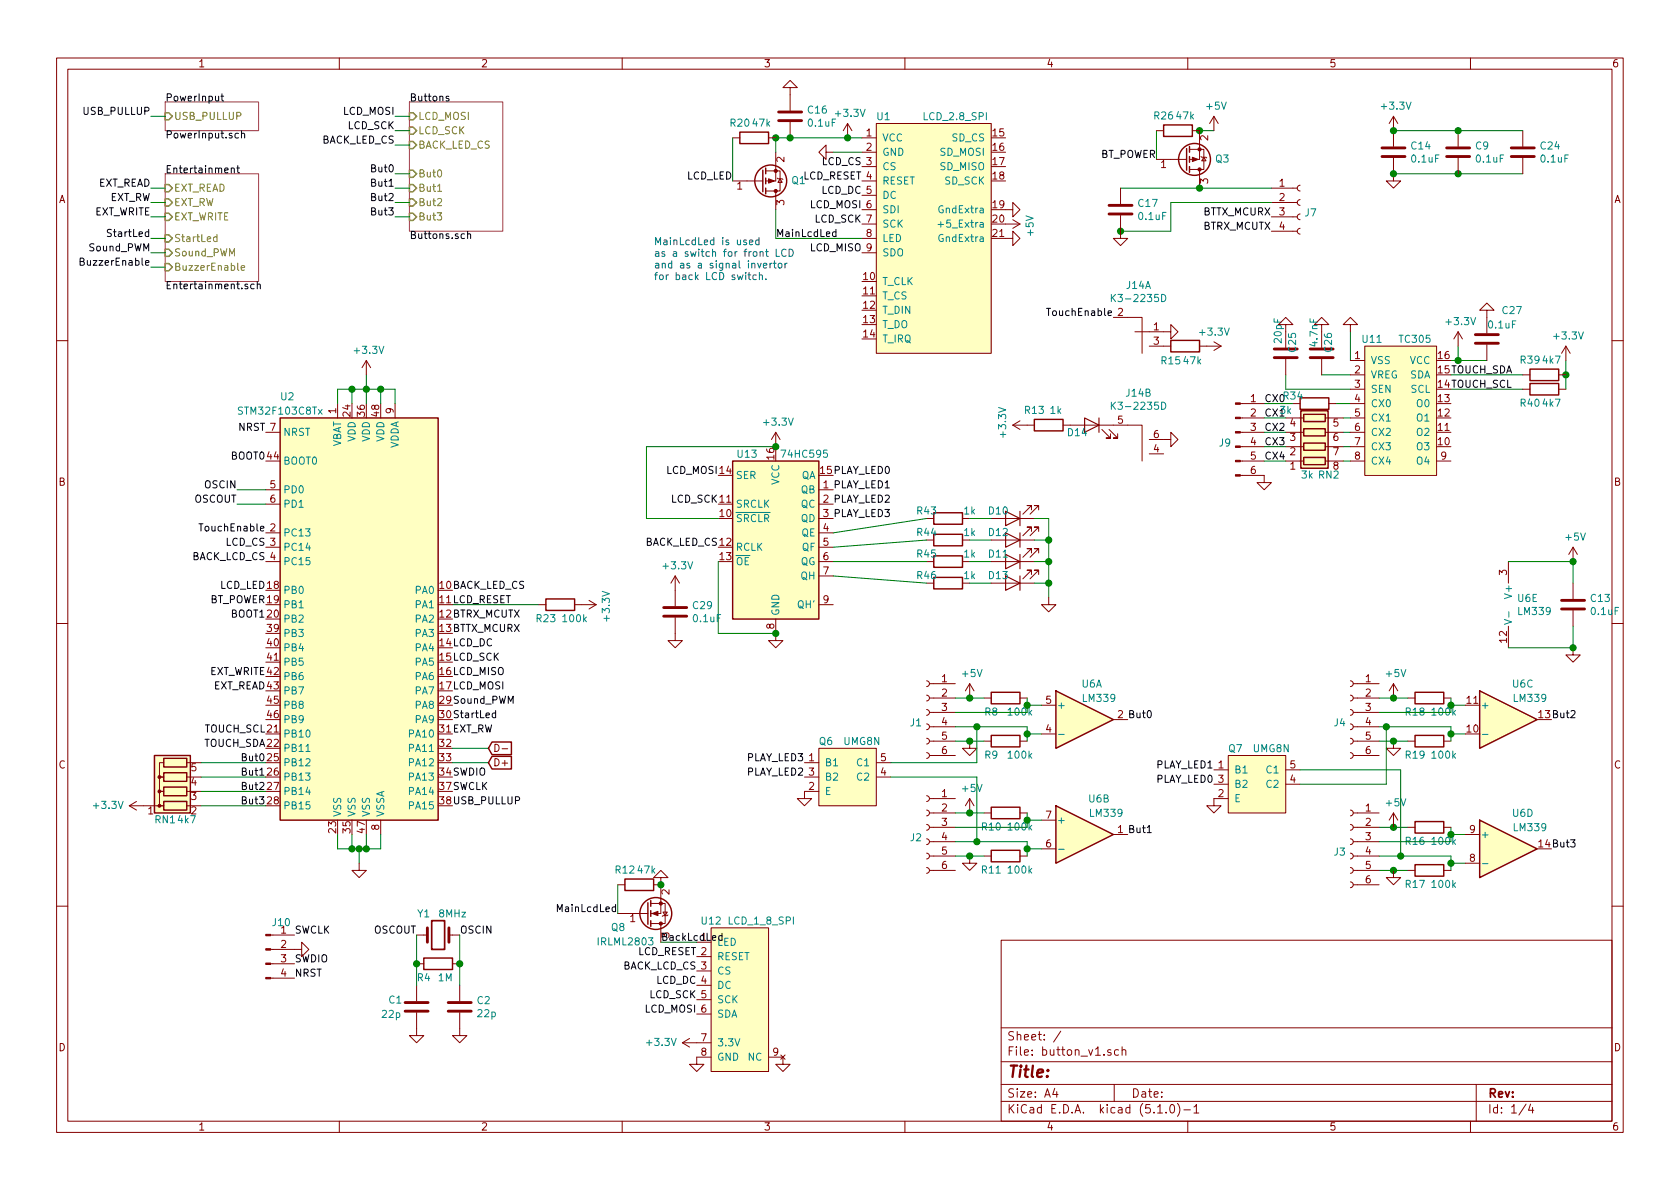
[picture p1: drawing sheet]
<svg xmlns="http://www.w3.org/2000/svg" width="297mm" height="210mm" viewBox="0 0 297 210" stroke-linecap="round" stroke-linejoin="round" font-family="sans-serif">
<defs><g id="words">
<text font-size="2.8" fill="#840000" x="178" y="190.5">Title:</text>
<g font-size="2.1" fill="#840000">
<text x="178" y="184">Sheet: /</text>
<text x="178" y="186.7">File: button_v1.sch</text>
<text x="178" y="196.9">KiCad E.D.A. kicad (5.1.0)-1</text>
<text x="178" y="194.1">Size: A4</text>
<text x="200" y="194.1">Date:</text>
<text x="263" y="194.1">Rev:</text>
<text x="263" y="196.9">Id: 1/4</text>
</g>
<g font-size="1.8" fill="#840000">
<text x="35" y="11.9">1</text>
<text x="85" y="11.9">2</text>
<text x="135" y="11.9">3</text>
<text x="185" y="11.9">4</text>
<text x="235" y="11.9">5</text>
<text x="285" y="11.9">6</text>
<text x="138.7" y="28.7" transform="rotate(-90 138.7 28.7)">2</text>
<text x="145.3" y="29.2">LCD_CS 3</text>
<text x="153.2" y="24.1">1</text>
<text x="153.2" y="26.7">2</text>
<text x="175.6" y="24.1">15</text>
<text x="175.6" y="26.7">16</text>
<text x="175.6" y="29.2">17</text>
<text x="205.3" y="29.7">1</text>
<text x="213.6" y="24.9" transform="rotate(-90 213.6 24.9)">2</text>
<text x="10.4" y="35.9">A</text>
<text x="130.3" y="33.5">1</text>
<text x="141.9" y="31.7">LCD_RESET 4</text>
<text x="145.2" y="34.3">LCD_DC 5</text>
<text x="175.6" y="31.7">18</text>
<text x="213.6" y="32.5" transform="rotate(-90 213.6 32.5)">3</text>
<text x="226.2" y="33">1</text>
<text x="226.2" y="35.6">2</text>
<text x="285.4" y="35.9">A</text>
<text x="138.7" y="36.3" transform="rotate(-90 138.7 36.3)">3</text>
<text x="143.3" y="36.8">LCD_MOSI 6</text>
<text x="144" y="39.4">LCD_SCK 7</text>
<text x="153.2" y="41.9">8</text>
<text x="175.6" y="36.8">19</text>
<text x="175.6" y="39.4">20</text>
<text x="175.6" y="41.9">21</text>
<text x="226.2" y="38.1">3</text>
<text x="226.2" y="40.6">4</text>
<text x="143.3" y="44.4">LCD_MISO 9</text>
<text x="152.7" y="49.5">10</text>
<text x="152.7" y="52.1">11</text>
<text x="152.7" y="54.6">12</text>
<text x="152.7" y="57.1">13</text>
<text x="152.7" y="59.7">14</text>
<text x="197.6" y="55.9">2</text>
<text x="204" y="58.4">1</text>
<text x="204" y="61">3</text>
<text x="239.5" y="63.5">1</text>
<text x="254.3" y="63.5">16</text>
<text x="221.1" y="71.1">1</text>
<text x="239.5" y="66">2</text>
<text x="239.5" y="68.6">3</text>
<text x="239.5" y="71.1">4</text>
<text x="254.3" y="71.1">13</text>
<text x="254.3" y="68.6">14TOUCH_SCL</text>
<text x="254.3" y="66">15TOUCH_SDA</text>
<text x="59.4" y="73.1" transform="rotate(-90 59.4 73.1)">1</text>
<text x="62" y="73.6" transform="rotate(-90 62 73.6)">24</text>
<text x="64.5" y="73.6" transform="rotate(-90 64.5 73.6)">36</text>
<text x="67.1" y="73.6" transform="rotate(-90 67.1 73.6)">48</text>
<text x="69.6" y="73.1" transform="rotate(-90 69.6 73.1)">9</text>
<text x="197.6" y="74.9">5</text>
<text x="204" y="77.5">6</text>
<text x="221.1" y="73.7">2</text>
<text x="221.1" y="76.2">3</text>
<text x="228.1" y="78">3</text>
<text x="228.1" y="75.4">4</text>
<text x="235.7" y="75.4">5</text>
<text x="235.7" y="78">6</text>
<text x="239.5" y="73.7">5</text>
<text x="239.5" y="76.2">6</text>
<text x="254.3" y="76.2">11</text>
<text x="254.3" y="73.7">12</text>
<text x="47.3" y="81.3">44</text>
<text x="136.9" y="81.2" transform="rotate(-90 136.9 81.2)">16</text>
<text x="204" y="80">4</text>
<text x="221.1" y="78.7">4</text>
<text x="221.1" y="81.3">5</text>
<text x="221.1" y="83.8">6</text>
<text x="228.1" y="83.1">1</text>
<text x="228.1" y="80.5">2</text>
<text x="235.7" y="80.5">7</text>
<text x="235.7" y="83.1">8</text>
<text x="239.5" y="78.7">7</text>
<text x="239.5" y="81.3">8</text>
<text x="254.3" y="78.7">10</text>
<text x="254.8" y="81.3">9</text>
<text x="10.4" y="85.9">B</text>
<text x="47.8" y="86.4">5</text>
<text x="47.8" y="88.9">6</text>
<text x="285.4" y="85.9">B</text>
<text x="47.8" y="94">2</text>
<text x="127.3" y="91.4">10</text>
<text x="145.6" y="94">4</text>
<text x="39.9" y="96.5">LCD_CS 3</text>
<text x="127.3" y="99.1">13</text>
<text x="145.6" y="96.5">5</text>
<text x="145.6" y="99.1">6</text>
<text x="145.6" y="101.6">7</text>
<text x="266.4" y="101.7" transform="rotate(-90 266.4 101.7)">3</text>
<text x="37" y="106.7">BT_POWER 19</text>
<text x="38.8" y="104.1">LCD_LED 18</text>
<text x="77.8" y="106.7">11LCD_RESET</text>
<text x="145.6" y="106.7">9</text>
<text x="47.3" y="109.2">20</text>
<text x="47.3" y="111.8">39</text>
<text x="77.8" y="109.2">12BTRX_MCUTX</text>
<text x="77.8" y="111.8">13BTTX_MCURX</text>
<text x="136.9" y="111.2" transform="rotate(-90 136.9 111.2)">8</text>
<text x="266.4" y="113.6" transform="rotate(-90 266.4 113.6)">12</text>
<text x="36.9" y="119.4">EXT_WRITE 42</text>
<text x="47.3" y="114.3">40</text>
<text x="47.3" y="116.8">41</text>
<text x="77.8" y="114.3">14LCD_DC</text>
<text x="77.8" y="116.8">15LCD_SCK</text>
<text x="77.8" y="119.4">16LCD_MISO</text>
<text x="37.6" y="121.9">EXT_READ 43</text>
<text x="47.3" y="124.5">45</text>
<text x="77.8" y="124.5">29Sound_PWM</text>
<text x="166.5" y="120.6">1</text>
<text x="166.5" y="123.2">2</text>
<text x="166.5" y="125.7">3</text>
<text x="184.9" y="124.5">5</text>
<text x="241.5" y="120.6">1</text>
<text x="241.5" y="123.2">2</text>
<text x="241.5" y="125.7">3</text>
<text x="259.4" y="124.5">11</text>
<text x="36.2" y="129.5">TOUCH_SCL 21</text>
<text x="47.3" y="127">46</text>
<text x="77.8" y="129.5">31EXT_RW</text>
<text x="77.8" y="127">30StartLed</text>
<text x="166.5" y="128.3">4</text>
<text x="166.5" y="130.8">5</text>
<text x="184.9" y="129.5">4</text>
<text x="241.5" y="128.3">4</text>
<text x="241.5" y="130.8">5</text>
<text x="259.4" y="129.5">10</text>
<text x="272.1" y="127">13But2</text>
<text x="10.4" y="135.9">C</text>
<text x="33.8" y="136.4">5</text>
<text x="36" y="132.1">TOUCH_SDA 22</text>
<text x="47.3" y="134.6">25</text>
<text x="47.3" y="137.2">26</text>
<text x="77.8" y="132.1">32</text>
<text x="77.8" y="134.6">33</text>
<text x="87.1" y="135.5">D+</text>
<text x="143" y="134.6">1</text>
<text x="143" y="137.2">3</text>
<text x="155.7" y="137.2">4</text>
<text x="155.7" y="134.6">5</text>
<text x="166.5" y="133.3">6</text>
<text x="215.4" y="135.9">1</text>
<text x="228.1" y="135.9">5</text>
<text x="241.5" y="133.3">6</text>
<text x="285.4" y="135.9">C</text>
<text x="33.8" y="141.5">3</text>
<text x="33.8" y="138.9">4</text>
<text x="47.3" y="139.7">27</text>
<text x="47.3" y="142.2">28</text>
<text x="143" y="139.7">2</text>
<text x="166.5" y="141">1</text>
<text x="166.5" y="143.5">2</text>
<text x="215.4" y="141">2</text>
<text x="215.4" y="138.4">3</text>
<text x="228.1" y="138.4">4</text>
<text x="241.5" y="143.5">1</text>
<text x="26.2" y="144">1</text>
<text x="33.8" y="144">2</text>
<text x="59.4" y="147.3" transform="rotate(-90 59.4 147.3)">23</text>
<text x="62" y="147.3" transform="rotate(-90 62 147.3)">35</text>
<text x="64.5" y="147.3" transform="rotate(-90 64.5 147.3)">47</text>
<text x="67.1" y="146.8" transform="rotate(-90 67.1 146.8)">8</text>
<text x="166.5" y="146">3</text>
<text x="166.5" y="148.6">4</text>
<text x="184.9" y="149.9">6</text>
<text x="184.9" y="144.8">7</text>
<text x="241.5" y="146">2</text>
<text x="241.5" y="148.6">3</text>
<text x="259.9" y="147.3">9</text>
<text x="272.1" y="149.9">14But3</text>
<text x="166.5" y="151.1">5</text>
<text x="166.5" y="153.7">6</text>
<text x="241.5" y="151.1">4</text>
<text x="241.5" y="153.7">5</text>
<text x="259.9" y="152.4">8</text>
<text x="118.4" y="158.2" transform="rotate(-90 118.4 158.2)">2</text>
<text x="241.5" y="156.2">6</text>
<text x="49.7" y="165.1">1</text>
<text x="49.7" y="167.6">2</text>
<text x="111.4" y="163.1">1</text>
<text x="49.7" y="170.2">3</text>
<text x="49.7" y="172.7">4</text>
<text x="10.4" y="185.9">D</text>
<text x="124" y="184.1">7</text>
<text x="285.4" y="185.9">D</text>
<text x="124" y="186.7">8</text>
<text x="136.7" y="186.7">9</text>
<text x="35" y="199.9">1</text>
<text x="85" y="199.9">2</text>
<text x="135" y="199.9">3</text>
<text x="185" y="199.9">4</text>
<text x="235" y="199.9">5</text>
<text x="285" y="199.9">6</text>
</g>
<g font-size="1.8">
<text x="29.2" y="17.9">PowerInput</text>
<text x="72.4" y="17.9">Buttons</text>
<text x="14.9" y="20.3">USB_PULLUP</text>
<text x="60.7" y="20.3">LCD_MOSI</text>
<text x="61.5" y="22.9">LCD_SCK</text>
<text x="29.2" y="24.5">PowerInput.sch</text>
<text x="56.8" y="25.4">BACK_LED_CS</text>
<text x="194.4" y="27.9">BT_POWER</text>
<text x="17.2" y="33">EXT_READ</text>
<text x="19.3" y="35.6">EXT_RW</text>
<text x="29.2" y="30.6">Entertainment</text>
<text x="65.9" y="30.5">But0</text>
<text x="65.9" y="33">But1</text>
<text x="65.9" y="35.6">But2</text>
<text x="121.4" y="31.7">LCD_LED</text>
<text x="16.5" y="38.1">EXT_WRITE</text>
<text x="19.5" y="41.9">StartLed</text>
<text x="65.9" y="38.1">But3</text>
<text x="137.2" y="41.9">MainLcdLed</text>
<text x="212.7" y="40.6">BTRX_MCUTX</text>
<text x="212.7" y="38.1">BTTX_MCURX</text>
<text x="15.1" y="47">BuzzerEnable</text>
<text x="15.8" y="44.4">Sound_PWM</text>
<text x="72.4" y="42.3">Buttons.sch</text>
<text x="29.2" y="51.1">Entertainment.sch</text>
<text x="185.8" y="55.9">TouchEnable</text>
<text x="223.5" y="71.1">CX0</text>
<text x="42.2" y="76.2">NRST 7</text>
<text x="223.5" y="76.2">CX2</text>
<text x="223.5" y="73.7">CX1</text>
<text x="40.9" y="81.3">BOOT0</text>
<text x="117.9" y="83.8">LCD_MOSI 14</text>
<text x="145.1" y="83.8">15PLAY_LED0</text>
<text x="223.5" y="81.3">CX4</text>
<text x="223.5" y="78.7">CX3</text>
<text x="34.3" y="88.9">OSCOUT</text>
<text x="36.3" y="86.4">OSCIN</text>
<text x="118.6" y="88.9">LCD_SCK 11</text>
<text x="145.6" y="86.4">1 PLAY_LED1</text>
<text x="145.6" y="88.9">2 PLAY_LED2</text>
<text x="35.9" y="94">TouchEnable</text>
<text x="145.6" y="91.4">3 PLAY_LED3</text>
<text x="33.8" y="99.1">BACK_LCD_CS 4</text>
<text x="113.9" y="96.5">BACK_LED_CS 12</text>
<text x="77.8" y="104.1">10BACK_LED_CS</text>
<text x="40.9" y="109.2">BOOT1</text>
<text x="77.8" y="121.9">17LCD_MOSI</text>
<text x="197.6" y="127">2 But0</text>
<text x="43.1" y="137.2">But1</text>
<text x="43.1" y="134.6">But0</text>
<text x="77.8" y="137.2">34SWDIO</text>
<text x="132" y="137.2">PLAY_LED2</text>
<text x="132" y="134.6">PLAY_LED3</text>
<text x="204.4" y="135.9">PLAY_LED1</text>
<text x="43.1" y="142.2">But3</text>
<text x="43.1" y="139.7">But2</text>
<text x="77.8" y="139.7">37SWCLK</text>
<text x="77.8" y="142.2">38USB_PULLUP</text>
<text x="204.4" y="138.4">PLAY_LED0</text>
<text x="197.6" y="147.3">1 But1</text>
<text x="98.9" y="161.3">MainLcdLed</text>
<text x="52.1" y="165.1">SWCLK</text>
<text x="66.1" y="165.1">OSCOUT</text>
<text x="81.3" y="165.1">OSCIN</text>
<text x="116.8" y="166.4">BackLcdLed</text>
<text x="118.4" y="165.8" transform="rotate(-90 118.4 165.8)">3</text>
<text x="124" y="166.4">1</text>
<text x="126.7" y="167.3">LED</text>
<text x="52.1" y="172.7">NRST</text>
<text x="52.1" y="170.2">SWDIO</text>
<text x="110" y="171.4">BACK_LCD_CS 3</text>
<text x="112.7" y="168.9">LCD_RESET 2</text>
<text x="116" y="174">LCD_DC 4</text>
<text x="114" y="179.1">LCD_MOSI 6</text>
<text x="114.8" y="176.5">LCD_SCK 5</text>
</g>
<g font-size="1.8" fill="#848400">
<text x="30.7" y="21.2">USB_PULLUP</text>
<text x="73.9" y="21.2">LCD_MOSI</text>
<text x="73.9" y="23.7">LCD_SCK</text>
<text x="73.9" y="26.3">BACK_LED_CS</text>
<text x="30.7" y="33.9">EXT_READ</text>
<text x="73.9" y="31.4">But0</text>
<text x="73.9" y="33.9">But1</text>
<text x="30.7" y="36.4">EXT_RW</text>
<text x="30.7" y="39">EXT_WRITE</text>
<text x="73.9" y="36.4">But2</text>
<text x="73.9" y="39">But3</text>
<text x="30.7" y="42.8">StartLed</text>
<text x="30.7" y="45.3">Sound_PWM</text>
<text x="30.7" y="47.9">BuzzerEnable</text>
</g>
<g font-size="1.8" fill="#008484">
<text x="129.2" y="22.4">R20</text>
<text x="133.1" y="22.4">47k</text>
<text x="142.9" y="20.1">C16</text>
<text x="143" y="22.4">0.1uF</text>
<text x="147.9" y="20.7">+3.3V</text>
<text x="155.1" y="21.3">U1</text>
<text x="163.4" y="21.3">LCD_2.8_SPI</text>
<text x="204.1" y="21.1">R26</text>
<text x="208.1" y="21.1">47k</text>
<text x="213.4" y="19.4">+5V</text>
<text x="244.4" y="19.4">+3.3V</text>
<text x="156" y="25">VCC</text>
<text x="156" y="27.6">GND</text>
<text x="166.3" y="27.6">SD_MOSI</text>
<text x="168.4" y="25">SD_CS</text>
<text x="215" y="28.7">Q3</text>
<text x="249.6" y="26.4">C14</text>
<text x="249.7" y="28.7">0.1uF</text>
<text x="260.9" y="26.4">C9</text>
<text x="261.1" y="28.7">0.1uF</text>
<text x="272.4" y="26.4">C24</text>
<text x="272.5" y="28.7">0.1uF</text>
<text x="140" y="32.6">Q1</text>
<text x="156" y="30.1">CS</text>
<text x="156" y="32.6">RESET</text>
<text x="156" y="35.2">DC</text>
<text x="166.3" y="30.1">SD_MISO</text>
<text x="167.1" y="32.6">SD_SCK</text>
<text x="156" y="37.7">SDI</text>
<text x="156" y="40.3">SCK</text>
<text x="166.3" y="37.7">GndExtra</text>
<text x="166.8" y="40.3">+5_Extra</text>
<text x="182.8" y="41.6" transform="rotate(-90 182.8 41.6)">+5V</text>
<text x="201.3" y="36.6">C17</text>
<text x="201.4" y="38.9">0.1uF</text>
<text x="230.8" y="38.3">J7</text>
<text x="156" y="42.8">LED</text>
<text x="156" y="45.3">SDO</text>
<text x="166.3" y="42.8">GndExtra</text>
<text x="156" y="50.4">T_CLK</text>
<text x="156" y="53">T_CS</text>
<text x="197.3" y="53.4">K3-2235D</text>
<text x="199.2" y="51.1">J14A</text>
<text x="156" y="55.5">T_DIN</text>
<text x="156" y="58">T_DO</text>
<text x="212.3" y="59.4">+3.3V</text>
<text x="255.9" y="57.5">+3.3V</text>
<text x="263.3" y="58.1">0.1uF</text>
<text x="265.7" y="55.5">C27</text>
<text x="62.8" y="62.6">+3.3V</text>
<text x="156" y="60.6">T_IRQ</text>
<text x="205.4" y="64.4">R15</text>
<text x="209.3" y="64.4">47k</text>
<text x="226.6" y="60.6" transform="rotate(-90 226.6 60.6)">20pF</text>
<text x="229.2" y="62.2" transform="rotate(-90 229.2 62.2)">C25</text>
<text x="233" y="61.1" transform="rotate(-90 233 61.1)">4.7nF</text>
<text x="235.5" y="62.2" transform="rotate(-90 235.5 62.2)">C26</text>
<text x="240.9" y="60.6">U11</text>
<text x="242.3" y="64.4">VSS</text>
<text x="247.5" y="60.6">TC305</text>
<text x="249.3" y="64.4">VCC</text>
<text x="268.9" y="64.3">R39</text>
<text x="272.8" y="64.3">4k7</text>
<text x="274.9" y="60">+3.3V</text>
<text x="49.7" y="70.8">U2</text>
<text x="199.2" y="70.1">J14B</text>
<text x="227" y="70.7">R34</text>
<text x="242.3" y="66.9">VREG</text>
<text x="242.3" y="69.5">SEN</text>
<text x="249.3" y="66.9">SDA</text>
<text x="249.5" y="69.5">SCL</text>
<text x="268.9" y="71.9">R40</text>
<text x="272.8" y="71.9">4k7</text>
<text x="42.5" y="73.3">STM32F103C8Tx</text>
<text x="50" y="77.1">NRST</text>
<text x="135.2" y="75.3">+3.3V</text>
<text x="177.9" y="77.1" transform="rotate(-90 177.9 77.1)">+3.3V</text>
<text x="181.3" y="73.2">R13</text>
<text x="185.7" y="73.2">1k</text>
<text x="188.8" y="77.1">D14</text>
<text x="197.3" y="72.5">K3-2235D</text>
<text x="226.4" y="73.2">3k</text>
<text x="242.3" y="72">CX0</text>
<text x="242.3" y="74.5">CX1</text>
<text x="242.3" y="77.1">CX2</text>
<text x="250.6" y="77.1">O2</text>
<text x="250.6" y="74.5">O1</text>
<text x="250.6" y="72">O0</text>
<text x="50" y="82.2">BOOT0</text>
<text x="60.3" y="79.2" transform="rotate(-90 60.3 79.2)">VBAT</text>
<text x="62.9" y="78.2" transform="rotate(-90 62.9 78.2)">VDD</text>
<text x="65.4" y="78.2" transform="rotate(-90 65.4 78.2)">VDD</text>
<text x="67.9" y="78.2" transform="rotate(-90 67.9 78.2)">VDD</text>
<text x="70.5" y="79.4" transform="rotate(-90 70.5 79.4)">VDDA</text>
<text x="130.5" y="80.9">U13</text>
<text x="138.5" y="80.9">74HC595</text>
<text x="215.6" y="79">J9</text>
<text x="242.3" y="79.6">CX3</text>
<text x="242.3" y="82.2">CX4</text>
<text x="250.6" y="79.6">O3</text>
<text x="250.6" y="82.2">O4</text>
<text x="50" y="87.2">PD0</text>
<text x="50" y="89.8">PD1</text>
<text x="130" y="89.8">SRCLK</text>
<text x="130" y="84.7">SER</text>
<text x="137.8" y="85.8" transform="rotate(-90 137.8 85.8)">VCC</text>
<text x="141.6" y="87.2">QB</text>
<text x="141.6" y="84.7">QA</text>
<text x="141.6" y="89.8">QC</text>
<text x="230.2" y="84.6">3k RN2</text>
<text x="50" y="94.9">PC13</text>
<text x="130" y="92.3">SRCLR</text>
<text x="141.6" y="92.3">QD</text>
<text x="141.7" y="94.9">QE</text>
<text x="162.2" y="91">R43</text>
<text x="162.2" y="94.8">R44</text>
<text x="170.5" y="91">1k</text>
<text x="170.5" y="94.8">1k</text>
<text x="174.9" y="91">D10</text>
<text x="174.9" y="94.8">D12</text>
<text x="276.9" y="95.6">+5V</text>
<text x="50" y="97.4">PC14</text>
<text x="50" y="99.9">PC15</text>
<text x="117.4" y="100.7">+3.3V</text>
<text x="130" y="97.4">RCLK</text>
<text x="130" y="99.9">OE</text>
<text x="141.5" y="99.9">QG</text>
<text x="141.8" y="97.4">QF</text>
<text x="162.2" y="98.6">R45</text>
<text x="170.5" y="98.6">1k</text>
<text x="174.9" y="98.6">D11</text>
<text x="50" y="105">PB0</text>
<text x="50" y="107.6">PB1</text>
<text x="73.5" y="105">PA0</text>
<text x="73.5" y="107.6">PA1</text>
<text x="122.6" y="107.7">C29</text>
<text x="141.2" y="107.6">QH'</text>
<text x="141.6" y="102.5">QH</text>
<text x="162.2" y="102.4">R46</text>
<text x="170.5" y="102.4">1k</text>
<text x="174.9" y="102.4">D13</text>
<text x="267.3" y="105.5" transform="rotate(-90 267.3 105.5)">V+</text>
<text x="268.4" y="106.4">U6E</text>
<text x="281.3" y="106.4">C13</text>
<text x="50" y="110.1">PB2</text>
<text x="50" y="112.6">PB3</text>
<text x="73.5" y="110.1">PA2</text>
<text x="73.5" y="112.6">PA3</text>
<text x="94.9" y="110">R23</text>
<text x="99.6" y="110">100k</text>
<text x="107.8" y="109.6" transform="rotate(-90 107.8 109.6)">+3.3V</text>
<text x="122.7" y="110">0.1uF</text>
<text x="137.8" y="109" transform="rotate(-90 137.8 109)">GND</text>
<text x="268.6" y="108.8">LM339</text>
<text x="281.4" y="108.8">0.1uF</text>
<text x="50" y="115.2">PB4</text>
<text x="50" y="117.7">PB5</text>
<text x="73.5" y="115.2">PA4</text>
<text x="73.5" y="117.7">PA5</text>
<text x="170.2" y="119.7">+5V</text>
<text x="245.2" y="119.7">+5V</text>
<text x="50" y="120.3">PB6</text>
<text x="50" y="122.8">PB7</text>
<text x="50" y="125.3">PB8</text>
<text x="73.5" y="120.3">PA6</text>
<text x="73.5" y="122.8">PA7</text>
<text x="73.5" y="125.3">PA8</text>
<text x="186.8" y="125.3">+</text>
<text x="191.3" y="121.6">U6A</text>
<text x="191.6" y="124.1">LM339</text>
<text x="261.7" y="125.3">+</text>
<text x="267.5" y="121.6">U6C</text>
<text x="267.8" y="124.1">LM339</text>
<text x="50" y="130.4">PB10</text>
<text x="50" y="127.9">PB9</text>
<text x="72.5" y="130.4">PA10</text>
<text x="73.5" y="127.9">PA9</text>
<text x="144.9" y="131.7">Q6</text>
<text x="149.2" y="131.7">UMG8N</text>
<text x="161" y="128.4">J1</text>
<text x="174.1" y="126.5">R8</text>
<text x="235.9" y="128.4">J4</text>
<text x="248.6" y="126.5">R18</text>
<text x="50" y="133">PB11</text>
<text x="50" y="135.5">PB12</text>
<text x="72.5" y="133">PA11</text>
<text x="72.5" y="135.5">PA12</text>
<text x="145.8" y="135.5">B1</text>
<text x="151.7" y="135.5">C1</text>
<text x="174.1" y="134.2">R9</text>
<text x="178.4" y="134.2">100k</text>
<text x="217.3" y="133">Q7</text>
<text x="218.2" y="136.8">B1</text>
<text x="221.6" y="133">UMG8N</text>
<text x="224.1" y="136.8">C1</text>
<text x="248.6" y="134.2">R19</text>
<text x="253.3" y="134.2">100k</text>
<text x="16.7" y="143">+3.3V</text>
<text x="50" y="138">PB13</text>
<text x="50" y="140.6">PB14</text>
<text x="50" y="143.1">PB15</text>
<text x="72.5" y="138">PA13</text>
<text x="72.5" y="140.6">PA14</text>
<text x="72.5" y="143.1">PA15</text>
<text x="145.8" y="140.6">E</text>
<text x="145.8" y="138">B2</text>
<text x="151.7" y="138">C2</text>
<text x="170.2" y="140">+5V</text>
<text x="192.6" y="141.9">U6B</text>
<text x="218.2" y="141.9">E</text>
<text x="218.2" y="139.3">B2</text>
<text x="224.1" y="139.3">C2</text>
<text x="245.2" y="142.6">+5V</text>
<text x="27.5" y="145.6">RN1</text>
<text x="31.5" y="145.6">4k7</text>
<text x="60.3" y="144.5" transform="rotate(-90 60.3 144.5)">VSS</text>
<text x="62.9" y="144.5" transform="rotate(-90 62.9 144.5)">VSS</text>
<text x="65.4" y="144.5" transform="rotate(-90 65.4 144.5)">VSS</text>
<text x="67.9" y="144.5" transform="rotate(-90 67.9 144.5)">VSSA</text>
<text x="161" y="148.8">J2</text>
<text x="173.6" y="146.9">R10</text>
<text x="186.8" y="145.7">+</text>
<text x="192.8" y="144.4">LM339</text>
<text x="248.6" y="149.4">R16</text>
<text x="253.3" y="149.4">100k</text>
<text x="261.7" y="148.2">+</text>
<text x="267.5" y="144.4">U6D</text>
<text x="267.8" y="147">LM339</text>
<text x="108.9" y="154.5">R12</text>
<text x="112.8" y="154.5">47k</text>
<text x="173.6" y="154.5">R11</text>
<text x="178.4" y="154.5">100k</text>
<text x="235.9" y="151.3">J3</text>
<text x="248.6" y="157">R17</text>
<text x="253.3" y="157">100k</text>
<text x="48.3" y="163.8">J10</text>
<text x="73.9" y="162.2">Y1</text>
<text x="77.7" y="162.2">8MHz</text>
<text x="105.9" y="167.2">IRLML2803</text>
<text x="108.1" y="164.6">Q8</text>
<text x="124.1" y="163.5">U12</text>
<text x="128.9" y="163.5">LCD_1_8_SPI</text>
<text x="73.8" y="173.5">R4</text>
<text x="77.5" y="173.5">1M</text>
<text x="126.7" y="169.8">RESET</text>
<text x="126.7" y="172.3">CS</text>
<text x="68.8" y="177.5">C1</text>
<text x="84.4" y="177.6">C2</text>
<text x="84.5" y="179.9">22p</text>
<text x="126.7" y="174.9">DC</text>
<text x="126.7" y="177.4">SCK</text>
<text x="126.7" y="180">SDA</text>
<text x="67.6" y="180">22p</text>
<text x="114.5" y="185">+3.3V</text>
<text x="126.7" y="185">3.3V</text>
<text x="126.7" y="187.6">GND</text>
<text x="132.3" y="187.6">NC</text>
</g>
<g font-size="1.8" fill="#0000c2">
<text x="115.6" y="43.4">MainLcdLed is used</text>
<text x="115.6" y="45.4">as a switch for front LCD</text>
<text x="115.6" y="47.5">and as a signal invertor</text>
<text x="115.6" y="49.5">for back LCD switch.</text>
</g>
<g font-size="1.8" fill="#008400">
<text x="178.4" y="126.5">100k</text>
<text x="253.3" y="126.5">100k</text>
<text x="178.4" y="146.9">100k</text>
</g>
</g></defs>
<g fill="none" stroke="#840000" stroke-width=".18">
<path d="M10 10.3h277v189.9h-277zM12 12.2h273v186.1h-273zM60 10.3v1.9M110 10.3v1.9M139.7 15.5h1.3l-1.3-1.3-1.3 1.3h1.3v4.1M160 10.3v1.9M210 10.3v1.9M260 10.3v1.9M129.5 32h5.4M129.5 24.4h1.3M135.4 30.2h2.5v3.6h-.7M135.4 33.8h1.8"/>
<path d="M135.9 24.4h1.3M137.2 26.9v5.1h-1.8M137.2 33.8v3.3M137.4 31.5l.1 .1h.8l.1 .1M137.9 31.6l.4 .7h-.8zM139.7 21.6v2.8M146 26.9v-1.3l-1.2 1.3 1.2 1.3v-1.3h1.3M149.9 21.8l-.8 1.3M149.9 21.8v2.6M149.9 21.8l.7 1.3M152.4 32h2.5M152.4 24.4h2.5"/>
<path d="M152.4 26.9h2.5M152.4 29.5h2.5M152.4 34.5h2.5M152.4 37.1h2.5M152.4 39.6h2.5M154.9 21.8h20.4v40.7h-20.4zM177.8 37.1h1.3v-1.3l1.2 1.3-1.2 1.2v-1.2M177.8 39.6h2.5M179.1 38.9l1.2 .7M180.3 39.6l-1.2 .8M198.1 38.1v4.1h1.3l-1.3 1.2-1.3-1.2h1.3M198.1 33.3v2.8"/>
<path d="M204.5 23.1h1.2M204.5 28.2h5.3M210.3 26.4h2.6v3.6h-.8M210.3 30h1.8M210.8 23.1h1.3v5.1h-1.8M212.1 30v3.3M212.3 27.7l.2 .1h.7l.2 .1M212.9 27.8l.3 .6h-.7zM214.6 20.6l-.7 1.2M214.6 20.6v2.5M214.6 20.6l.8 1.2M224.8 38.3h4.6"/>
<path d="M224.8 35.8h4.6M224.8 33.3h4.6M229.9 37.8l-.3 .1-.2 .4 .1 .4 .4 .2M229.9 35.3l-.3 .1-.2 .3 .1 .4 .4 .2M229.9 32.8l-.3 .1-.2 .3 .1 .4 .4 .2M246.4 27.9v4.1h1.2l-1.2 1.3-1.3-1.3h1.3M246.4 20.6v5.3M246.4 20.6l-.8 1.2M246.4 20.6l.7 1.2M257.8 23.1v2.8M257.8 27.9v2.8M269.2 23.1v2.8"/>
<path d="M269.2 27.9v2.8M152.4 42.2h2.5M152.4 44.7h2.5M177.8 42.2h1.3v-1.3l1.2 1.3-1.2 1.2v-1.2M196.8 56.1h5.1v6.4M200.7 58.7h6.3v-1.3l1.3 1.3-1.3 1.2v-1.2M224.8 40.9h4.6M227.3 57.4h1.3l-1.3-1.3-1.2 1.3h1.2v1.3M229.9 40.4l-.3 .1-.2 .3 .1 .4 .4 .2M233.7 57.4h1.2l-1.2-1.3-1.3 1.3h1.3v1.3M238.8 57.4h1.2l-1.2-1.3-1.3 1.3h1.3v1.3M257.8 58.7v2.5"/>
<path d="M257.8 58.7l-.8 1.2M257.8 58.7l.8 1.2M262.9 54.9h1.3l-1.3-1.3-1.3 1.3h1.3v4M10 60.2h2M47 76.4h2.5M59.7 71.4v2.5M64.8 63.7l-.8 1.3M64.8 63.7v2.6M64.8 63.7l.7 1.3M69.8 71.4v2.5M137.2 76.4v2.6M137.2 76.4l-.8 1.3"/>
<path d="M137.2 76.4l.7 1.3M179.1 75.2h3.8M179.1 75.2l1.2 .7M180.3 74.4l-1.2 .8M188 75.2h13.9v6.3M194.8 75.9l1.5 1.6h-.7h.7v-.8M196.1 75.9l1.5 1.6h-.8h.8v-.8M203.2 77.7h3.8v-1.3l1.3 1.3-1.3 1.3v-1.3M203.2 61.2h3.8M212.1 61.2h3.8M214.6 60.4l1.3 .8M215.9 61.2l-1.3 .8"/>
<path d="M219.3 76.4h4.2M219.3 71.4h4.2M219.3 73.9h4.2M219.3 79h4.2M227.3 76.4h3.2M227.3 63.5v2.8M227.3 73.9h3.2M227.3 79h3.2M228.6 71.4h1.3M233.7 63.5v2.8M234.3 76.4h3.2M234.3 73.9h3.2"/>
<path d="M234.3 79h3.2M234.9 71.4h1.3M238.8 76.4h2.5M238.8 71.4h2.5M238.8 68.8h2.5M238.8 66.3h2.5M238.8 63.7h2.5M238.8 73.9h2.5M238.8 79h2.5M241.3 61.2h12.7v22.9h-12.7zM262.9 61v2.7M269.2 68.8h1.3"/>
<path d="M269.2 66.3h1.3M275.6 68.8h1.3M275.6 66.3h1.3M276.9 61.2l-.8 1.3M276.9 61.2v2.5M276.9 61.2l.7 1.3M285 60.2h2M47 94.2h2.5M47 96.8h2.5M47 99.3h2.5M47 86.6h2.5M47 89.1h2.5"/>
<path d="M144.8 94.2h2.5M144.8 96.8h2.5M144.8 99.3h2.5M144.8 86.6h2.5M144.8 89.1h2.5M144.8 91.7h2.5M163.8 99.3h1.3M163.8 91.7h1.3M163.8 95.5h1.3M170.2 99.3h1.2M170.2 91.7h1.2M170.2 95.5h1.2"/>
<path d="M175.3 99.3h7.6M175.3 91.7h7.6M175.3 95.5h7.6M182.4 90.2v-.8h-.8h.8l-1.6 1.5M182.4 94v-.8h-.8h.8l-1.6 1.5M182.4 97.8v-.8h-.8h.8l-1.6 1.5M183.6 90.2v-.8h-.7h.7l-1.5 1.5M183.6 94v-.8h-.7h.7l-1.5 1.5M183.6 97.8v-.8h-.7h.7l-1.5 1.5M203.2 80.3h2.5M219.3 84.1h4.2v1.2h1.3l-1.3 1.3-1.3-1.3h1.3M219.3 81.5h4.2"/>
<path d="M227.3 81.5h3.2M234.3 81.5h3.2M238.8 81.5h2.5M254 81.5h2.5M266.7 99.3v3.8M278.1 96.8v2.5M278.1 96.8l-.7 1.2M278.1 96.8l.8 1.2M10 110.3h2M95.2 106.9h1.3M101.6 106.9h3.8M104.1 106.2l1.3 .7"/>
<path d="M105.4 106.9l-1.3 .8M119.4 109.2v4.1h1.2l-1.2 1.2-1.3-1.2h1.3M119.4 101.8v5.4M119.4 101.8l-.8 1.3M119.4 101.8l.7 1.3M137.2 109.5v3.8h1.2l-1.2 1.2-1.3-1.2h1.3M144.8 106.9h2.5M144.8 101.8h2.5M163.8 103.1h1.3M170.2 103.1h1.2M175.3 103.1h7.6M182.4 101.6v-.8h-.8h.8l-1.6 1.6"/>
<path d="M183.6 101.6v-.8h-.7h.7l-1.5 1.6M185.4 105.7v1.2h1.3l-1.3 1.3-1.3-1.3h1.3M266.7 110.7v3.8M278.1 114.5v1.3h1.3l-1.3 1.3-1.2-1.3h1.2M278.1 103.1v2.8M278.1 107.9v2.8M285 110.3h2M29 134.9h-.8v2.5h.8h-.8v2.5h.8h-.8v2.6h.8h-6.1M33 134.9h2.6M33 139.9h2.6M33 137.4h2.6M87.5 131.6a.64 .64 0 0 1 .7 .7 .64 .64 0 0 1-.7 .6z"/>
<path d="M88.8 132.4h1M142.2 134.9h2.6M142.2 137.4h2.6M144.8 132.3h10.1v10.2h-10.1zM144.8 139.9h-2.6v1.3h1.3l-1.3 1.3-1.2-1.3h1.2M154.9 134.9h2.6M154.9 137.4h2.6M163.8 133.1l.4 .1 .1 .3-.1 .4-.4 .2M163.8 130.6l.4 .1 .1 .3-.1 .4-.4 .2M163.8 128l.4 .1 .1 .3-.1 .4-.4 .2M163.8 125.5l.4 .1 .1 .3-.1 .4-.4 .2M163.8 122.9l.4 .2 .1 .2-.1 .5-.4 .1"/>
<path d="M163.8 120.4l.4 .1 .1 .3-.1 .4-.4 .2M164.3 133.6h4.6M164.3 131.1h4.6M164.3 128.5h4.6M164.3 126h4.6M164.3 123.4h4.6M164.3 120.9h4.6M171.4 131.1v1.2h1.3l-1.3 1.3-1.2-1.3h1.2M171.4 120.9l-.7 1.3M171.4 120.9v2.5M171.4 120.9l.8 1.3M174 131.1h1.3"/>
<path d="M174 123.4h1.3M180.3 131.1h1.3M180.3 123.4h1.3M184.1 129.8h2.6M184.1 124.7h2.6M196.8 127.2h2.6M214.6 136.1h2.6M214.6 138.7h2.6M217.2 133.6h10.1v10.2h-10.1zM227.3 136.1h2.6M227.3 138.7h2.6M238.8 133.1l.3 .1 .2 .3-.2 .4-.3 .2"/>
<path d="M238.8 130.6l.3 .1 .2 .3-.2 .4-.3 .2M238.8 128l.3 .1 .2 .3-.2 .4-.3 .2M238.8 125.5l.3 .1 .2 .3-.2 .4-.3 .2M238.8 122.9l.3 .2 .2 .2-.2 .5-.3 .1M238.8 120.4l.3 .1 .2 .3-.2 .4-.3 .2M239.3 133.6h4.5M239.3 131.1h4.5M239.3 128.5h4.5M239.3 126h4.5M239.3 123.4h4.5M239.3 120.9h4.5M246.4 131.1v1.2h1.2l-1.2 1.3-1.3-1.3h1.3"/>
<path d="M246.4 120.9l-.8 1.3M246.4 120.9v2.5M246.4 120.9l.7 1.3M248.9 131.1h1.3M248.9 123.4h1.3M255.3 131.1h1.2M255.3 123.4h1.2M22.9 142.5l1.2 .8M24.1 141.7l-1.2 .8M33 142.5h2.6M63.5 152.6v1.3h1.3l-1.3 1.3-1.3-1.3h1.3M67.3 145v2.6"/>
<path d="M109.2 156.5h1.3M115.1 159.8h2.5v3.5h-.8M115.6 156.5h1.2M116.8 155.2h1.3l-1.3-1.3-1.2 1.3h1.2v1.3M116.8 156.5v5h-1.7M163.8 153.4l.4 .1 .1 .3-.1 .4-.4 .2M163.8 150.9l.4 .1 .1 .3-.1 .4-.4 .2M163.8 148.3l.4 .2 .1 .2-.1 .5-.4 .1M163.8 145.8l.4 .1 .1 .3-.1 .4-.4 .2M163.8 143.3l.4 .1 .1 .3-.1 .4-.4 .2M163.8 140.7l.4 .1 .1 .3-.1 .4-.4 .2M164.3 153.9h4.6"/>
<path d="M164.3 151.4h4.6M164.3 148.8h4.6M164.3 146.3h4.6M164.3 143.8h4.6M164.3 141.2h4.6M171.4 151.4v1.2h1.3l-1.3 1.3-1.2-1.3h1.2M171.4 141.2v2.6M171.4 141.2l-.7 1.3M171.4 141.2l.8 1.3M174 151.4h1.3M174 143.8h1.3M180.3 151.4h1.3"/>
<path d="M180.3 143.8h1.3M184.1 150.1h2.6M184.1 145h2.6M196.8 147.6h2.6M217.2 141.2h-2.6v1.3h1.3l-1.3 1.3-1.2-1.3h1.2M238.8 156l.3 .1 .2 .3-.2 .4-.3 .2M238.8 153.4l.3 .1 .2 .3-.2 .4-.3 .2M238.8 150.9l.3 .1 .2 .3-.2 .4-.3 .2M238.8 148.3l.3 .2 .2 .2-.2 .5-.3 .1M238.8 145.8l.3 .1 .2 .3-.2 .4-.3 .2M238.8 143.3l.3 .1 .2 .3-.2 .4-.3 .2M239.3 153.9h4.5"/>
<path d="M239.3 151.4h4.5M239.3 148.8h4.5M239.3 146.3h4.5M239.3 143.8h4.5M239.3 156.5h4.5M246.4 153.9v1.3h1.2l-1.2 1.3-1.3-1.3h1.3M246.4 143.8v2.5M246.4 143.8l-.8 1.2M246.4 143.8l.7 1.2M248.9 153.9h1.3M248.9 146.3h1.3M255.3 153.9h1.2"/>
<path d="M255.3 146.3h1.2M259.1 147.6h2.5M259.1 152.6h2.5M10 160.2h2M47.9 167.9h5.4v-1.3l1.3 1.3-1.3 1.3v-1.3M47.9 165.3h4.2M47.9 170.4h4.2M47.9 173h4.2M73.7 179.1v4h1.2l-1.2 1.3-1.3-1.3h1.3M73.7 165.3h1.9M73.7 170.4h1.2M73.7 174.2v2.8"/>
<path d="M79.4 165.3h1.9M80 170.4h1.3M81.3 179.1v4h1.2l-1.2 1.3-1.3-1.3h1.3M81.3 174.2v2.8M109.2 161.5h5.4M115.1 163.3h1.7M116.8 163.3v3.3M117.2 161.3h.8l-.4 .6zM118.1 161.8l-.1 .1h-.8l-.1 .1M123.2 169.2h2.5M123.2 171.7h2.5M123.2 174.2h2.5"/>
<path d="M123.2 176.8h2.5M123.2 179.3h2.5M125.7 164.1h10.2v25.4h-10.2zM177 166.3h108v32h-108zM285 160.2h2M60 198.3v1.9M110 198.3v1.9M120.6 184.4h5.1M120.6 184.4l1.3 .8M121.9 183.6l-1.3 .8M125.7 186.9h-2.5v1.3h1.3l-1.3 1.3-1.3-1.3h1.3M135.9 189.5h.1"/>
<path d="M135.9 186.9h2.5v1.3h1.3l-1.3 1.3-1.2-1.3h1.2M138 186.6l.8 .7M138.8 186.6l-.8 .7M160 198.3v1.9M177 194.8h108M177 191.8h108M177 187.8h108M177 181.8h108M186.5 192.5l-.4 1h1M186.8 193v1M187.6 182.3l-1.3 2M196.4 185.7a.37 .37 0 0 0-.6 .1l.1 .2 .5 .2 .1 .1-.2 .3-.5-.1"/>
<path d="M197 191.8v3M197.8 185.7l-.5-.1-.2 .3 .1 .6h.6M198.4 185.7h.1a.37 .37 0 0 1 .6 .1v.8M198.4 185.1v1.5M204.7 196.8h.8M206.2 196.7v.1M207 195.4l.3-.1a.94 .94 0 0 1 0 1.5 .82 .82 0 0 1-.3-1.4zM208.2 195.1a1.71 1.71 0 0 1 0 2.3M209.3 196.3h1.2M210 198.3v1.9M211.1 195.8l.4-.5v1.5M211.1 196.8h.9"/>
<path d="M260 198.3v1.9M261 191.8v6.5M269.8 195.2l-1.2 2M270.6 195.2l-.3 1.1h.9M271 195.8v1"/>
</g>
<path d="M76.3 162.8h2.3v5.1h-2.3z" fill="none" stroke="#840000" stroke-width=".3"/>
<g fill="none" stroke="#840000" stroke-width=".51">
<path d="M137.7 19.8h4M137.7 21.3h4M196.1 37.8h4.1M196.1 36.3h4.1M244.3 27.7h4.1M244.3 26.2h4.1M255.8 27.7h4M255.8 26.2h4M267.2 27.7h4.1M267.2 26.2h4.1M260.9 59.2h4M225.3 61.7h4.1"/>
<path d="M225.3 63.2h4.1M231.6 61.7h4.1M231.6 63.2h4.1M260.9 60.7h4M117.3 109h4.1M117.3 107.4h4.1M276.1 107.7h4.1M276.1 106.2h4.1M71.6 178.8h4.1M71.6 177.3h4.1M75.6 164.1v2.5M79.2 178.8h4.1"/>
<path d="M79.2 177.3h4.1M79.4 164.1v2.5"/>
</g>
<g fill="none" stroke="#840000" stroke-width=".25">
<path d="M130.8 23.4h5.1v2h-5.1zM134.9 30.1v3.8M135.4 29.7v1M135.4 31.5v1M135.4 33.3v1M205.7 22.1h5.1v2h-5.1zM209.8 26.3v3.8M210.3 25.9v1M210.3 27.7v1M210.3 29.5v1M49.5 73.9h28v71.1h-28zM182.9 74.2h5.1v2h-5.1z"/>
<path d="M207 60.2h5.1v2h-5.1zM229.9 70.4h5v2h-5zM230 72.6h4.8v10.2h-4.8zM230.5 78.4h3.8v1.2h-3.8zM230.5 75.8h3.8v1.3h-3.8zM230.5 73.3h3.8v1.2h-3.8zM270.5 67.8h5.1v2h-5.1zM270.5 65.3h5.1v2h-5.1zM129.5 81.5h15.3v28h-15.3zM165.1 90.7h5.1v2h-5.1zM165.1 94.5h5.1v2h-5.1zM165.1 98.3h5.1v2h-5.1z"/>
<path d="M230.5 80.9h3.8v1.3h-3.8zM96.5 105.9h5.1v2h-5.1zM165.1 102.1h5.1v2h-5.1zM27.3 133.6h6.4v10.2h-6.4zM29 139.2h4v1.5h-4zM29 136.6h4v1.6h-4zM29 134.1h4v1.5h-4zM87 133.8h3.4v2.2h-3.4l-.6-1.1zM87 131.2h3.4v2.2h-3.4l-.6-1.1zM175.3 122.4h5v2.1h-5zM175.3 130h5v2.1h-5zM186.7 122.2l10.1 5-10.1 5.1z"/>
<path d="M250.2 122.4h5.1v2.1h-5.1zM250.2 130h5.1v2.1h-5.1zM261.6 122.2l10.2 5-10.2 5.1zM29 141.7h4v1.6h-4zM110.5 155.4h5.1v2.1h-5.1zM114.6 159.6v3.8M115.1 159.3v1M175.3 142.7h5v2.1h-5zM175.3 150.4h5v2h-5zM186.7 142.5l10.1 5.1-10.1 5zM250.2 152.9h5.1v2h-5.1zM250.2 145.3h5.1v2h-5.1z"/>
<path d="M261.6 145l10.2 5.1-10.2 5.1zM74.9 169.4h5.1v2h-5.1zM115.1 161v1M115.1 162.8v1"/>
<circle cx="136.3" cy="32" r="2.82"/>
<circle cx="211.2" cy="28.2" r="2.82"/>
<circle cx="116" cy="161.5" r="2.82"/>
</g>
<g fill="none" stroke="#008400" stroke-width=".18">
<path d="M26.7 33.3h2.5M26.7 35.8h2.5M26.7 38.3h2.5M26.7 20.6h2.5M69.8 30.7h2.6M69.8 23.1h2.6M69.8 33.3h2.6M69.8 35.8h2.6M69.8 38.3h2.6M69.8 20.6h2.6M69.8 25.6h2.6M129.5 24.4v7.6"/>
<path d="M137.2 37.1v5.1h15.2M147.3 26.9h5.1M152.4 24.4h-15.2v2.5M198.1 33.3h26.7M204.5 23.1v5.1M212.1 23.1h2.5M224.8 35.8h-17.8v5.1h-8.9M246.4 30.7h22.8M246.4 23.1h22.8M26.7 42.2h2.5M26.7 44.7h2.5M26.7 47.2h2.5"/>
<path d="M238.8 58.7v5M59.7 71.4v-2.6h10.1v2.6M62.2 68.8v2.6M64.8 66.3v5.1M67.3 68.8v2.6M137.2 79h-22.9v12.7h12.7M223.5 71.4h5.1M223.5 73.9h3.8M223.5 76.4h3.8M223.5 79h3.8M227.3 66.3v2.5h11.5M233.7 66.3h5.1"/>
<path d="M236.2 71.4h2.6M237.5 73.9h1.3M237.5 76.4h1.3M237.5 79h1.3M256.5 68.8h12.7M256.5 66.3h12.7M256.5 63.7h6.4M257.8 61.2v2.5M276.9 63.7v5.1M41.9 89.1h5.1M41.9 86.6h5.1M127 99.3v12.7h10.2"/>
<path d="M147.3 99.3h16.5M163.8 91.7l-16.5 2.5M163.8 95.5l-16.5 1.3M171.4 99.3h3.9M171.4 91.7h3.9M171.4 95.5h3.9M182.9 99.3h2.5M182.9 91.7h2.5v14M182.9 95.5h2.5M223.5 81.5h3.8M237.5 81.5h1.3M266.7 99.3h11.4v3.8"/>
<path d="M80 106.9h15.2M147.3 101.8l16.5 1.3M171.4 103.1h3.9M182.9 103.1h2.5M278.1 110.7v3.8h-11.4M35.6 134.9h11.4M35.6 137.4h11.4M35.6 139.9h11.4M80 134.9h6.4M80 132.3h6.4M157.5 137.4h15.2v11.4M168.9 123.4h5.1"/>
<path d="M168.9 128.5h12.7v2.6M168.9 131.1h5.1M168.9 126h12.7M172.7 128.5v6.4h-15.2M181.6 123.4v1.3h2.5M181.6 129.8h2.5M229.9 136.1h17.7v15.3M243.8 123.4h5.1M243.8 128.5h12.7v2.6M243.8 131.1h5.1M243.8 126h12.7M245.1 128.5v10.2h-15.2"/>
<path d="M256.5 123.4v1.3h2.6M256.5 129.8h2.6M35.6 142.5h11.4M59.7 147.6v2.5h7.6v-2.5M62.2 147.6v2.5M63.5 150.1v2.5M64.8 147.6v2.5M109.2 156.5v5M168.9 148.8h12.7v2.6M168.9 151.4h5.1M168.9 143.8h5.1M168.9 146.3h12.7"/>
<path d="M181.6 143.8v1.2h2.5M181.6 150.1h2.5M243.8 151.4h12.7v2.5M243.8 148.8h12.7M243.8 146.3h5.1M243.8 153.9h5.1M256.5 146.3v1.3h2.6M256.5 152.6h2.6M73.7 165.3v8.9M81.3 165.3v8.9M116.8 166.6h6.4"/>
</g>
<g fill="#008400" stroke="#008400" stroke-width=".25">
<circle cx="73.7" cy="170.4" r=".51"/>
<circle cx="81.3" cy="170.4" r=".51"/>
<circle cx="278.1" cy="114.5" r=".51"/>
<circle cx="278.1" cy="99.3" r=".51"/>
<circle cx="181.6" cy="124.7" r=".51"/>
<circle cx="181.6" cy="129.8" r=".51"/>
<circle cx="171.5" cy="123.4" r=".51"/>
<circle cx="171.5" cy="131.1" r=".51"/>
<circle cx="171.5" cy="151.4" r=".51"/>
<circle cx="171.5" cy="143.8" r=".51"/>
<circle cx="181.6" cy="145" r=".51"/>
<circle cx="181.6" cy="150.1" r=".51"/>
<circle cx="246.4" cy="123.4" r=".51"/>
<circle cx="246.4" cy="131.1" r=".51"/>
<circle cx="256.5" cy="124.7" r=".51"/>
<circle cx="256.5" cy="129.8" r=".51"/>
<circle cx="149.9" cy="24.4" r=".51"/>
<circle cx="137.2" cy="24.4" r=".51"/>
<circle cx="139.7" cy="24.4" r=".51"/>
<circle cx="64.8" cy="68.8" r=".51"/>
<circle cx="62.2" cy="68.8" r=".51"/>
<circle cx="67.3" cy="68.8" r=".51"/>
<circle cx="63.5" cy="150.1" r=".51"/>
<circle cx="62.2" cy="150.1" r=".51"/>
<circle cx="64.8" cy="150.1" r=".51"/>
<circle cx="257.8" cy="30.7" r=".51"/>
<circle cx="257.8" cy="23.1" r=".51"/>
<circle cx="212.1" cy="23.1" r=".51"/>
<circle cx="212.1" cy="33.3" r=".51"/>
<circle cx="198.1" cy="40.9" r=".51"/>
<circle cx="276.9" cy="66.3" r=".51"/>
<circle cx="257.8" cy="63.7" r=".51"/>
<circle cx="246.4" cy="23.1" r=".51"/>
<circle cx="246.4" cy="30.7" r=".51"/>
<circle cx="137.2" cy="112" r=".51"/>
<circle cx="137.2" cy="79" r=".51"/>
<circle cx="185.4" cy="95.5" r=".51"/>
<circle cx="185.4" cy="99.3" r=".51"/>
<circle cx="185.4" cy="103.1" r=".51"/>
<circle cx="246.4" cy="146.3" r=".51"/>
<circle cx="246.4" cy="153.9" r=".51"/>
<circle cx="256.5" cy="147.6" r=".51"/>
<circle cx="256.5" cy="152.6" r=".51"/>
<circle cx="172.7" cy="148.8" r=".51"/>
<circle cx="172.7" cy="128.5" r=".51"/>
<circle cx="247.7" cy="151.4" r=".51"/>
<circle cx="245.1" cy="128.5" r=".51"/>
<circle cx="116.8" cy="156.5" r=".51"/>
</g>
<g fill="#ffffc2" stroke="#ffffc2" stroke-width=".18">
<path d="M186.7 122.2l10.1 5-10.1 5.1z"/>
<path d="M186.7 142.5l10.1 5.1-10.1 5z"/>
<path d="M49.5 73.9h28v71.1h-28z"/>
<path d="M241.3 61.2h12.7v22.9h-12.7z"/>
<path d="M129.5 81.5h15.3v28h-15.3z"/>
<path d="M144.8 132.3h10.1v10.2h-10.1z"/>
<path d="M217.2 133.6h10.1v10.2h-10.1z"/>
<path d="M261.6 145l10.2 5.1-10.2 5.1z"/>
<path d="M261.6 122.2l10.2 5-10.2 5.1z"/>
<path d="M27.3 133.6h6.4v10.2h-6.4z"/>
<path d="M125.7 164.1h10.2v25.4h-10.2z"/>
<path d="M154.9 21.8h20.4v40.7h-20.4z"/>
<path d="M230 72.6h4.8v10.2h-4.8z"/>
</g>
<g fill="none" stroke="#008484" stroke-width=".18">
<path d="M165.9 39.7h.9M196.5 52.1v1.2M196.7 52.6l.5 .7M197.2 52.1l-.7 .7M205.4 52.1a.64 .64 0 0 1 .7 .6 .64 .64 0 0 1-.7 .6zM196.5 71.1v1.3M196.7 71.7l.5 .7M197.2 71.1l-.7 .8M205.4 71.1a.64 .64 0 0 1 .7 .6 .64 .64 0 0 1-.7 .7zM266 109.5l1.3 .5-1.3 .4M266.8 108.2v.9M54.1 132.9h.7"/>
<path d="M187.2 129.9h1M262.1 129.9h1M187.2 150.2h1M262.1 152.7h1"/>
</g>
<g fill="none" stroke="#000" stroke-width=".18">
<path d="M39.1 17h.4M39.2 16.6v1.1l.3 .2M79.3 17.1l-.3-.1-.1 .2v.2l.4 .1v.3h-.4M40.9 29.8l.2-.1 .3 .1v.8M40.9 29.7v.9M41.9 29.7h.4M42 29.3v1.1l.3 .2M42.2 23.6h-.4l-.2 .2 .1 .6h.5M42.7 23.7l.2-.1h.3l.1 .8M42.7 23.1v1.3M14.2 46.2h.5l.2-.2-.1-.2-.6-.2v1.3h.5l.2-.1v-.3l-.3-.3M19.7 40.6h-.5l-.2 .1 .1 .4 .5 .2 .1 .3-.2 .2h-.5"/>
<path d="M44.9 50.3l-.3-.1-.3 .3 .1 .5h.5M45.5 50.4l.2-.2 .3 .1v.8M45.5 49.8v1.3M82.7 41.5l.2-.2 .3 .1v.8M82.7 40.9v1.3M147.8 41h-.4l-.2 .2 .1 .6h.5M147.8 40.6v1.2M185 54.5h.8M35.2 92.6h.7M87.6 126.1h-.3l-.3 .2 .1 .6h.5M87.6 125.6v1.3M202.8 147.2h.8"/>
<path d="M127.7 165v1.3"/>
</g>
<g fill="#840000" stroke="#840000" stroke-width=".18">
<path d="M135.9 31.6l1 .4-1 .4z"/>
<path d="M210.8 27.8l1 .4-1 .4z"/>
<path d="M115.3 161.5l1-.3v.7z"/>
<path d="M218.4 83.9h.9v.3h-.9z"/>
<path d="M218.4 81.4h.9v.3h-.9z"/>
<path d="M218.4 78.9h.9v.2h-.9z"/>
<path d="M218.4 76.3h.9v.3h-.9z"/>
<path d="M218.4 73.8h.9v.2h-.9z"/>
<path d="M218.4 71.2h.9v.3h-.9z"/>
<path d="M47 172.8h.9v.3h-.9z"/>
<path d="M47 170.3h.9v.3h-.9z"/>
<path d="M47 167.8h.9v.2h-.9z"/>
<path d="M47 165.2h.9v.3h-.9z"/>
<circle cx="137.2" cy="30.2" r=".28"/>
<circle cx="137.2" cy="33.8" r=".28"/>
<circle cx="212.1" cy="26.4" r=".28"/>
<circle cx="212.1" cy="30" r=".28"/>
<circle cx="28.2" cy="142.5" r=".25"/>
<circle cx="28.2" cy="139.9" r=".25"/>
<circle cx="28.2" cy="137.4" r=".25"/>
<circle cx="116.8" cy="159.8" r=".28"/>
<circle cx="116.8" cy="163.3" r=".28"/>
</g>
<path d="M29.2 18h16.5v5.1h-16.5zM72.4 18h16.5v22.9h-16.5zM29.2 30.7h16.5v19.1h-16.5z" fill="none" stroke="#840084" stroke-width=".18"/>
<g fill="none" stroke="#848400" stroke-width=".25">
<path d="M29.2 19.9h.6l.7 .7-.7 .6h-.6zM72.4 19.9h.6l.7 .7-.7 .6h-.6zM29.2 32.6h.6l.7 .7-.7 .6h-.6zM29.2 35.2h.6l.7 .6-.7 .6h-.6zM29.2 37.7h.6l.7 .6-.7 .7h-.6zM72.4 22.5h.6l.7 .6-.7 .6h-.6zM72.4 25h.6l.7 .6-.7 .7h-.6zM72.4 30.1h.6l.7 .6-.7 .7h-.6zM72.4 32.6h.6l.7 .7-.7 .6h-.6zM72.4 35.2h.6l.7 .6-.7 .6h-.6zM72.4 37.7h.6l.7 .6-.7 .7h-.6zM29.2 41.5h.6l.7 .7-.7 .6h-.6z"/>
<path d="M29.2 44.1h.6l.7 .6-.7 .6h-.6zM29.2 46.6h.6l.7 .6-.7 .7h-.6z"/>
</g>
<path d="M77.4 33.8h.7M38.4 41.9h-.4l-.3 .2 .2 .6h.5M38.4 41.4v1.3M42.6 47.4l.7-.1-.1-.3h-.4l-.2 .1 .1 .6h.5" fill="none" stroke="#848400" stroke-width=".18"/>
<path d="M191.8 73.9l2.5 1.3-2.5 1.2zM194.3 73.9v2.5M177.8 90.4l2.5 1.3-2.5 1.3zM177.8 94.2l2.5 1.3-2.5 1.3zM177.8 98l2.5 1.3-2.5 1.3zM180.3 90.4v2.6M180.3 94.2v2.6M180.3 98v2.6M177.8 101.8l2.5 1.3-2.5 1.3zM180.3 101.8v2.6" fill="none" stroke="#840000" stroke-width=".2"/>
<g fill="none" stroke="#0000c2" stroke-width=".18">
<path d="M132 42.5l-.4-.1-.1 .2v.2l.5 .1v.3h-.5M132.3 48.6h.4M132.4 48.2v1.1l.3 .1M132.5 42.8l.6-.1-.1-.2-.3-.1-.2 .2 .1 .6h.4M133.7 48.7l-.4-.1-.2 .2 .1 .6h.5M134 46.6l.3 .8 .3-.8M134.2 42.5l-.4-.1-.2 .3 .1 .5h.5M134.2 42v1.3M134.3 48.7l.1-.1 .3 .1 .1 .7M134.3 48.2v1.2M135 47l.6-.1-.1-.3h-.3l-.2 .1 .1 .6h.4M135.4 44.5h.4"/>
<path d="M135.4 49.3v.1M135.5 44.1v1.1l.3 .1M136.1 46.6v.8M136.5 46.6h-.3l-.1 .2M136.7 46.6h.5M136.9 46.1v1.1l.3 .2M137.2 44.1v1.2h.6M137.6 46.7l.2-.1 .4 .1 .1 .5-.2 .1-.3 .1-.2-.1zM138.8 46.6v.8M139 44.2a.51 .51 0 0 0-.6 0 .51 .51 0 0 0-.2 .6 .46 .46 0 0 0 .2 .5 .46 .46 0 0 0 .6-.1M139.2 46.6l-.4 .2M139.5 44.1a.64 .64 0 0 1 .8 .6 .64 .64 0 0 1-.8 .6z"/>
</g>
<use href="#words"/>
</svg>
